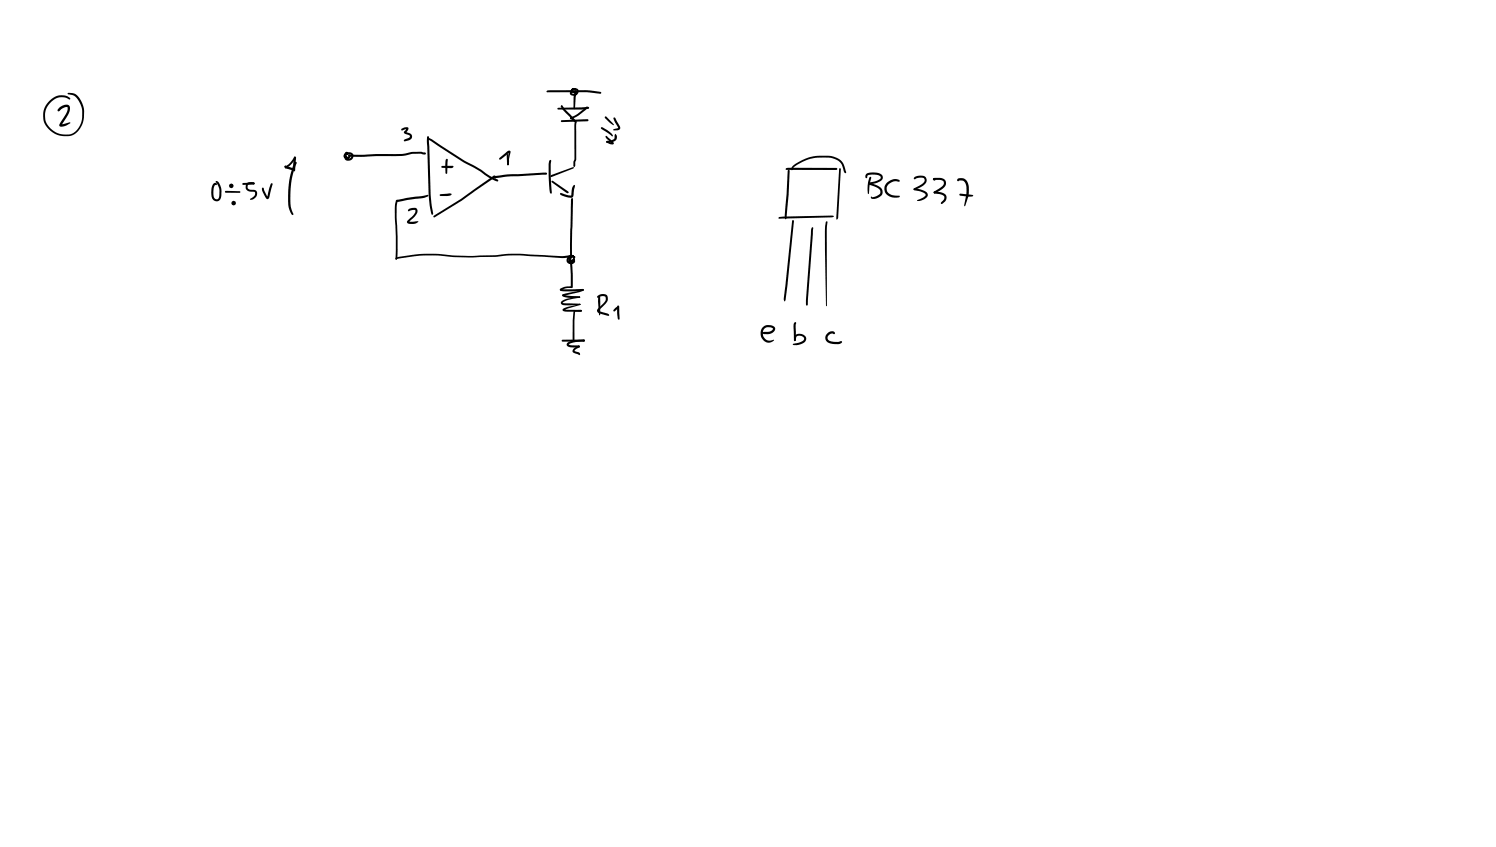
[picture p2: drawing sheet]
<svg xmlns="http://www.w3.org/2000/svg" width="449mm" height="254mm" viewBox="0 0 449 254" stroke-linecap="round" stroke-linejoin="round" font-family="sans-serif">
<g fill="#000">
<path d="M17.8 32.3a2.22 2.22 0 0 1 3-.5 3.3 3.3 0 0 1-.7 3.2l-1.6 2.6-.2-.3 2.7-.6 .1 .1-1.8 1.1a1.07 1.07 0 0 1-1.5-.3l1.7-2.9a2.85 2.85 0 0 0 .7-2.6l-1.2 .3-1.4 1-.4-.3zM14.8 30.3a4.4 4.4 0 0 1 6.3-.7l-.3 .2a4.5 4.5 0 0 0-6.5 2 5.7 5.7 0 0 0 .2 6.1 5.7 5.7 0 0 0 5.6 2.4 4.9 4.9 0 0 0 4.5-5.1 7.3 7.3 0 0 0-1.5-5.7l-.9-.8-2-.6 .7-.3 1.6 .3a6.3 6.3 0 0 1 2.7 5.3v1.9a5.5 5.5 0 0 1-5.1 5.5 6.2 6.2 0 0 1-6.2-2.9 6.2 6.2 0 0 1 .2-6.8zM120.5 38.6l1-.4a.71 .71 0 0 1 1 .3 .71 .71 0 0 1-.4 1l-.5 .3 .1-.2 1.3 .4 .6 .8a1.18 1.18 0 0 1-1 1.3l-1.2 .3-.3-.3 1.8-1-.1-.5-.7-.3a.69 .69 0 0 1-.9-.5 .69 .69 0 0 1 .5-.8l.2-.5 .2 .2-1.5 .4-.3-.2zM164.1 27.2l11.7-.2 4.3 .6 .3 .2-.3 .3-4.3-.5-11.6 .1-.3-.3zM167.3 32.4l9.1-.4 .3 .3-.2 .3-2.1 .3h-6.9zM168.3 36.1l7.9-.4 .3 .4-.3 .3-7.7 .2-.2-.1zM168.3 31.7h.4l3.8 4.2a.32 .32 0 0 1 .2 .5 .32 .32 0 0 1-.5 .1l-3.3-3.5a1.12 1.12 0 0 1-.6-1.3zM171.1 35.2l2-.9 2.8-2.3 .4 .1-.7 .9-2.2 1.8-2.2 .9-.2-.1zM171.5 26.6l.2-.1a1.18 1.18 0 0 1 1.9 1l-.2 .5a1.39 1.39 0 0 1-2.5-.1 1.19 1.19 0 0 1 1.6-1.3l.3 .4-.2 .2-.5-.2-.6 1h1.1l.3-.3 .1-.5-.8-.2-.4 .2 1 .2 .2 .3-.3 1.5-.2 3.3-.3 .3-.2-.3v-3.3l.4-1.5 .2 .2h-.7a.72 .72 0 0 1-.6-.5 .72 .72 0 0 1 .2-.8zM171.1 35.3l.4 .1 1.2 .8v.4h-.3l-1.3-.9zM172.5 36.4l.3-.1 .2 .3-.1 11.1-.3 .9v1l-.4 .5-.2-.5v-1.1l.3-.8v-10.2zM180.3 38.2h.4l2.6 1.7a.72 .72 0 0 1 .4 1l-3.3-2.2z"/>
<path d="M181.5 35h.4l2.3 2.4-.3 .1-1.2-.8-1.2-1.3zM184.1 35.3l.5 .1 1.3 2.4a.78 .78 0 0 1 .1 .9 .78 .78 0 0 1-.8 .4l-1.3-.2 1.5-.5-1-1.9zM64.7 54.4l.8 .2 .8 1.6 .1 1.1-.1 2a1.48 1.48 0 0 1-1.8 1 1.48 1.48 0 0 1-1.1-1.7 3.7 3.7 0 0 1 .9-3.7l.3-.1a.32 .32 0 0 1 .4 .3 .32 .32 0 0 1-.5 .3v.1a4 4 0 0 0 .1 4.2l.6 .1 .4-.4 .2-2.1-.1-.9zM67.5 57.3h4.4l.2 .3-.2 .2h-4.2l-.2-.3zM72.7 55l3.4-.3 .3 .3-.4 .3-3 .2-.3-.1zM74.1 54.9a1.83 1.83 0 0 1 2.3 .1l-.3 .3h-1.5l-.3 1 .6 .5 1.7 .2a1.36 1.36 0 0 1 .1 2.2l-.3 .3a1.13 1.13 0 0 1-1.4 .3 2 2 0 0 0 1.5-2l-.2-.3a2.79 2.79 0 0 1-2.4-.6l-.2-1zM78.6 56.3a.62 .62 0 0 1 .7 .9l1 2h-.2l.6-2.7 .5-1.4 .5-.1-.8 3.7a.67 .67 0 0 1-.2 .8 .67 .67 0 0 1-.9 0l-1.1-2.1zM88.2 47.1l.3-.1 .3 .3-.8 1.2-1.1 1.2-1.2 .8a.35 .35 0 0 1-.2-.4 .35 .35 0 0 1 .3-.3l1.2-.9zM85.5 50l.5 .1-.1 .3h-.4zM85.4 49.8l.4-.1 2.3 .8 .3 .4-.5 .1-2.3-.7zM85.5 50l2.7 .6 .2 .3-.3 .2-2.4-.6zM88 50.6l.4 .1-.1 .3h-.4z"/>
<path d="M88.2 47.1l.4-.1 .1 .5-.4 .1zM88.3 47.1l.2-.1 .3 .3-.3 3.8-.2 .3-.3-.3v-2.2zM88.4 48.7l.3-.2 .3 .3a25.3 25.3 0 0 0-1.5 14.1l.5 1.3-.2 .3a7.8 7.8 0 0 1-1.4-6l.5-5.3 .8-2.8zM103.6 45.7l.1-.1a.48 .48 0 0 1 .7 .2 .48 .48 0 0 1-.2 .6l-.4-.3 .3 .1-.1 1.2 .5 .2 .7-.3 .2-.8-1.3-.2-.4 .5 .9 .2-.1-.5 .3-.1 .3 .4-.1 .5a1.01 1.01 0 0 1-1.5 .2 1.01 1.01 0 0 1-.1-1.5 1.46 1.46 0 0 1 1.7-.3 1.46 1.46 0 0 1 .9 1.5 1.43 1.43 0 0 1-2.1 .9 1.43 1.43 0 0 1-.4-2.2zM104.6 46.4l16-.2a15.7 15.7 0 0 1 5.7-.7l1.2 .2 .3 .3a1.27 1.27 0 0 1-1.5 .1h-2.6l-3.2 .7-11.3 .2h-4.5l-.3-.3zM118.8 60l9.5-1.6 .2 .3-1.4 .7-8 1.1 .2-.2-.3 1.5v3.4l.3 10.2-.2 2.1-.3 .4-.2-.3v-9.9a19.6 19.6 0 0 1 .1-7.5zM128.3 41.4l1.3 .4 9.7 6.4 5 2.7 2.6 1.8 2.4 1.1 .1 .5-.8-.1-1.9-.9-2.7-1.9-5-2.7-10.7-6.9zM128.2 40.9h.4l.1 .2 .5 17.4 .7 5.5-.3 .4-.7-2.5-.3-3.4-.6-16zM132 58.3l2.8-.3 .6 .2a1.21 1.21 0 0 1-1.3 .6h-1.9zM132.4 49.8l3.4-.1a.42 .42 0 0 1 .1 .5 .42 .42 0 0 1-.5 .2l-2.8-.1-.2-.3zM133.7 47.8l.3-.2 .3 .3-.2 4-.2 .2-.3-.2zM148.2 53l.6-.1v.4h-.5z"/>
<path d="M148.3 52.9l4.7-.6 10.8-.5 .3 .3-.3 .3-11.2 .5-4.1 .5-.2-.1zM148.3 52.9h.5l.1 .4-.2 .2-.5-.4zM149.9 47.3l2.4-2 .5-.1 .3 .2-.5 2.8v1.1l-.2 .2-.3-.2 .5-3.7 .2 .2-2.8 2.1-.3-.3zM152.2 49.1h.3l.1 .4h-.4zM152.1 46.3l.2-.1 .3 .3v2.8l-.2 .3-.3-.3zM165.3 52.5l6.6-2.4 .3 .2-6.7 2.8-.4-.3zM164.8 48.2l.3-.3 .3 .3a45.5 45.5 0 0 0 .1 9.6l-.2 .3-.3-.2a38.7 38.7 0 0 1-.2-9.7zM165.5 54.3l.3-.1 4.6 3.2 .1 .5-.7-.2-4.3-3zM168.1 57.9l3.2 .8 .2-1.7a1.17 1.17 0 0 1 .9-1.5l-.3 2.6a1.04 1.04 0 0 1-.4 1.1 1.04 1.04 0 0 1-1.2 0l-2.2-.7-.3-.3zM171.4 59.6h.4l.1 .3-.3 13.6 .1 3.6-.3 .3-.4-.6v-3.4zM182 42.3l2.1-.6 .3-1.4a.59 .59 0 0 1 .6 .2 .59 .59 0 0 1 .1 .7 1.85 1.85 0 0 1-2.1 1.6h-1.1zM181.7 40.8h.4l1.7 1.7 .3 .6a1.89 1.89 0 0 1-2.2-.5l.2-.3 1.6 .5-.1 .3-1.5-1.4-.5-.6z"/>
<path d="M235.9 50.4h15l.3 .3-.3 .3h-15l-.3-.3zM236.4 51h.4l.1 .2-.3 7.2-.7 7-.2 .4-.2-.2-.1-.9zM237.7 49.8a13.7 13.7 0 0 1 13.8-2.2l.8 .5 .7 1 .8 2.8-.5-.1-.7-2.2a4.5 4.5 0 0 0-4.1-2.3 13.2 13.2 0 0 0-10.6 3.2l-.1 .4-.4 .1v-.7zM251.8 50.5h.3l.1 .2-.8 14.6-.4 .6-.2-.2zM259.8 52.2a4.2 4.2 0 0 1 4.9 .6 1.38 1.38 0 0 1-1.1 1.8l-2.9 .7-.3-.3 .2-.2a4.4 4.4 0 0 0 3.6-1.5v-.3a1.43 1.43 0 0 0-1.5-.6l-2.2 .1-.6 1-.3-.6zM260.5 54.8l2.2 .6a2.24 2.24 0 0 1 2 2.5 2.73 2.73 0 0 1-3.4 1.5l.1-.5 .2 .3a3.5 3.5 0 0 0 2.4-1.3l.1-.1a1.25 1.25 0 0 0-.8-1.4l-2.7-1.1zM260.4 55l.3-.3 .3 .4-.3 .2zM260.8 53.2l.3-.2 .2 .3-.8 4.9-.2-.2v-2.2zM266 54.9a2.99 2.99 0 0 1 3.9-.7l-.3 .3-.6-.1a2.39 2.39 0 0 0-2.8 3.1l.3 .4a4.1 4.1 0 0 0 3.2 .8l.2 .2a3.5 3.5 0 0 1-4.3-1 2.58 2.58 0 0 1 .4-3zM274.2 53.3a2.66 2.66 0 0 1 3.6 .1 1.92 1.92 0 0 1-1.3 2.6l-2.1 1-.3-.1v-.3l.7-.4a3.8 3.8 0 0 0 2.5-2v-.4a.97 .97 0 0 0-1.4-.5l-1.5 .5-.3-.3zM274.1 56.6l1.7 .1 1.7 .6a1.12 1.12 0 0 1 .8 .9 1.12 1.12 0 0 1-.5 1.1 2.61 2.61 0 0 1-2.8 .8l2-.9 .7-.8-.8-.7-2.4-.6a.37 .37 0 0 1-.4-.1 .37 .37 0 0 1 0-.4zM280 53.5l1.7-.2a1.72 1.72 0 0 1 2 1.2 1.72 1.72 0 0 1-.9 2.1l-2.3 1.3h-.4v-.4l.7-.4a3.4 3.4 0 0 0 2.3-2v-.6l-.3-.3-.9-.2h-1.7l-.4-.3z"/>
<path d="M279.9 53.5l.6 .1v.5l-.5-.1zM280.1 57.5l1.6 .1a1.87 1.87 0 0 1 2.2 1.6l-.5 1.3-.8 .7-.3-.1v-.4l.9-1v-.8l-1.1-.6-1.9-.3zM287.2 53.7l.2-.1a2.34 2.34 0 0 1 3.2 2.4l-.1 2.6-1.1 3.3-.2-.3 .5-2.6a4.9 4.9 0 0 0-.6-4.7l-1.3-.2-.4 .3-.3-.4zM287.8 58.1l3.5 .3 .7 .3-.3 .2-.8 .1-2.9-.3-.3-.3zM118.7 77.3l.2-.1a45.4 45.4 0 0 1 17.1-.6l5.6 .2 7-.3a37.7 37.7 0 0 1 10.6-.2l4 .2a18.5 18.5 0 0 0 8-.1h.5l.1 .2-.4 .4a14 14 0 0 1-6.8 .1l-5.4-.3a37.6 37.6 0 0 0-10.5 .2l-12.7 .1a45.1 45.1 0 0 0-16.9 .6l-.3 .2-.2-.3zM122.6 62.8l.4-.3a1.62 1.62 0 0 1 2.1 .2 2.07 2.07 0 0 1-1 2.5l-1.5 1.4v-.2l2.9 .1a2.79 2.79 0 0 1-2.7 .6 .57 .57 0 0 1-.6-.2 .57 .57 0 0 1 0-.7l.8-.8a3.1 3.1 0 0 0 1.6-2.2l-.1-.2h-.7l-1.2 .4-.3-.3zM130.1 64.7l8.1-5 9.7-7h.7l-.3 .6-9.8 6.9-8.1 5-.3-.1zM171.4 59.6h.4l-.1 .6-.3-.3zM171.6 59.5l.3 .3-.3 .2-.3-.2zM170.4 77l.4-.4a1.17 1.17 0 0 1 1.6 .4 1.17 1.17 0 0 1-.2 1.5 .91 .91 0 0 1-1.3 .4 .91 .91 0 0 1-.2-1.4 .91 .91 0 0 1 .5-.9 .91 .91 0 0 1 1 .1l.4 .4-.2 .2-.8-.3 .2 .2-.3 .2-.3 1h.3l.3-.4a.65 .65 0 0 0-.5-.9 .65 .65 0 0 0-.7 .8v.4l.4 .3h.6l.3-.3-.3 .8 .2 7-.3 .3-1.9 .1-1.4 .7-.3-.4a3.3 3.3 0 0 1 2.5-.9l1-.1-.2 .3-.1-6.3a1.65 1.65 0 0 1 .5-2 .7 .7 0 0 1 .9 .6 .7 .7 0 0 1-.8 .7 1.3 1.3 0 0 1-1.6-.4 1.3 1.3 0 0 1 .3-1.7zM233.7 65.1l15.9-.5 .6 .2-.6 .4-15.9 .4-.2-.3zM237.7 66.1h.4l.1 .2-2 19.7-.6 3.9-.2 .5-.3-.9z"/>
<path d="M243.4 68.3l.3-.2 .2 .3-1.6 23-.3 .3-.2-.3-.1-1.5zM247.7 66.6l.3-.3 .2 .3-.2 2.3-.1 23-.4-16.9-.1-6.1zM168 86.7l6.8-.1 .3 .3-.3 .3-5.5 .2-1.2-.2zM168.7 88.4l5.1 .5 .3 .2-.3 .2a7.4 7.4 0 0 1-5.1-.7zM168.5 90.4l1.7-.8 3.6-.7 .3 .2-.2 .2-3.6 .7-1.5 .8 5.1 .3 .3 .2-.2 .2h-4.7a.74 .74 0 0 1-.9-.2 .74 .74 0 0 1 .1-.9zM168.8 92.7l1.5-.7 3.7-.9 .1 .2-.1 .2-3.6 1-1.2 .5v-.2l5.1 .1 .3 .3-.3 .3h-4.3l-1.1-.2-.2-.3zM173.8 88.9l.3 .2-.3 .2-.2-.2zM173.8 91.2l.2-.1 .1 .2-.1 .2zM172.2 93.1l2.1-.2 .3 .3-.3 .3-1.6-.1-.2 .2-.2 8.3-.3 .3-.2-.4v-5.7l.2-2.5zM174.6 86.7l.5 .1-.1 .3h-.4zM168.7 88.4l4.8-1.2 1.3-.5 .3 .1-.2 .4-.8 .3-5.1 1.3zM179.2 88.8a1.92 1.92 0 0 1 3.1 .2 2.55 2.55 0 0 1-1.4 2.8l-1.3 1.3 2.7 .9 .4 .6-.3 .1-2.5-.7a.91 .91 0 0 1-.8-.7 .91 .91 0 0 1 .5-1l1.2-1.2a1.71 1.71 0 0 0 .8-2.1l-.2-.1a2.42 2.42 0 0 0-2.1 .4l-.2-.3z"/>
<path d="M179.5 88.8h.4l.1 .2v5.4l-.1 .2-.2-.2-.3-3.8zM184.5 92.4l.2-.2a.55 .55 0 0 1 1 0l-1.5 1.2-.3-.3zM185.2 91.7l.2-.1 .3 .3 .2 3.7-.3 .3-.3-.2-.2-1.6zM228.9 98.1a2.46 2.46 0 0 1 3.6 .4 2.06 2.06 0 0 1-2.3 1.7h-1.1l-.3-.3 .3-.4 2.1-.2 .6-.6-.2-.4a1.8 1.8 0 0 0-2 0 1.8 1.8 0 0 0-.8 1.8 2.11 2.11 0 0 0 3.3 1.8l.1 .1a2.49 2.49 0 0 1-3.1 .2 2.49 2.49 0 0 1-.9-3.1zM238.3 96.7l.2-.1 .3 .3-.1 .8v4.3l-.3 .3-.3-.3-.1-4zM168.5 102l6.6-.2 .3 .3-.3 .3-6.3 .1-.3-.1zM172.2 104.5l1.4-.9 .2 .1v.4l-1 .6-.5 .5 1.4 .5 .3 .6-.3 .2-1.5-.7a.75 .75 0 0 1-.5-.6 .75 .75 0 0 1 .5-.7zM173.4 103.7l.5 .1-.1 .3-.4-.1zM170.2 102.8a6.8 6.8 0 0 1 4.6-.9h.5v.4a11.1 11.1 0 0 0-4.6 .9l-.1 .1 .7 .2 2.4 .1 .2 .3-.3 .3h-2.1a1.08 1.08 0 0 1-1.5-1.2zM174.9 101.9h.4v.4l-.4 .1zM238.6 100.5a1.87 1.87 0 0 1 2.1-.3 1.87 1.87 0 0 1 1 1.9l-.3 .5a4.5 4.5 0 0 1-3.5 .9l-.1-.2 .2-.2a5.2 5.2 0 0 0 2.9-1l.3-.4-.1-.4a1.32 1.32 0 0 0-2.3 0l-.1 .9h-.5v-1zM248.2 100a1.4 1.4 0 0 1 2.3-.1l-.3 .3-.8-.2-.8 .5-.4 .7 .2 .7 1.5 .6 2.6-.1a1.1 1.1 0 0 1-1.2 .8 4.7 4.7 0 0 1-3.1-.6l-.6-1a1.73 1.73 0 0 1 .6-1.6z"/>
<circle cx="168.5" cy="31.9" r=".26"/>
<circle cx="172.7" cy="36.6" r=".25"/>
<circle cx="76.1" cy="55" r=".29"/>
<circle cx="85.6" cy="50" r=".3"/>
<circle cx="182.1" cy="42.5" r=".3"/>
<circle cx="280.3" cy="57.7" r=".3"/>
<circle cx="168.9" cy="88.6" r=".29"/>
</g>
<g fill="#000">
<path d="M69.8 60.6l.2-.1 .2 .3-.2 .3-.3-.3z" fill-rule="evenodd"/>
<circle cx="69.4" cy="55.7" r=".71"/>
<circle cx="69.4" cy="55.7" r=".31"/>
<circle cx="69.5" cy="55.7" r=".31"/>
<circle cx="70" cy="60.8" r=".31"/>
<circle cx="70.1" cy="60.9" r=".71"/>
</g>
</svg>
